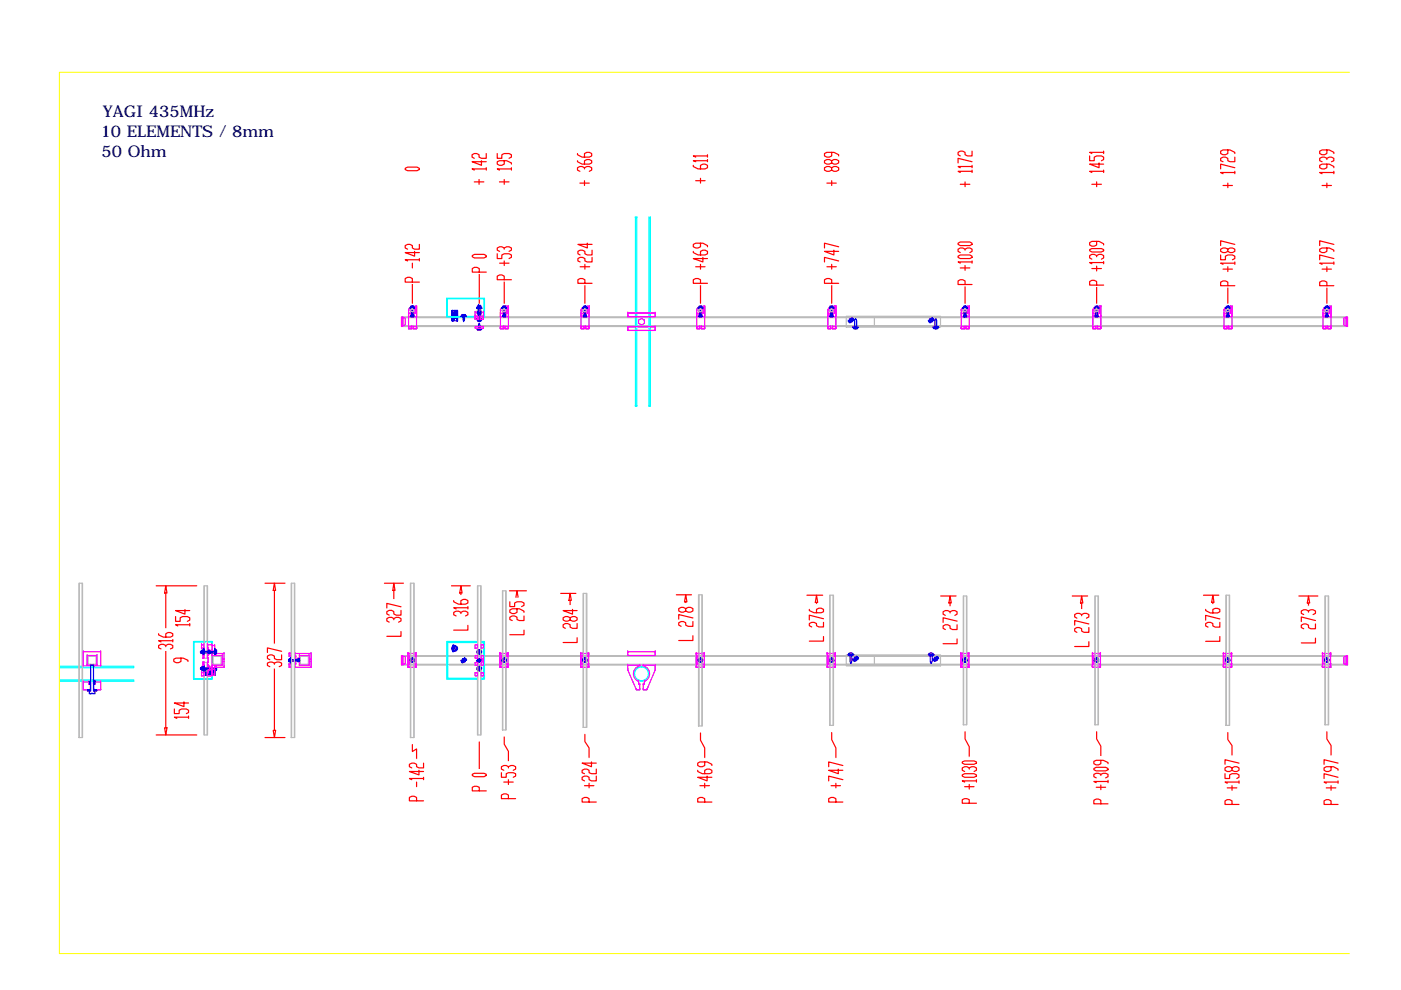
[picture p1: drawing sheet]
<svg xmlns="http://www.w3.org/2000/svg" width="297mm" height="210mm" viewBox="0 0 297 210" stroke-linecap="round" stroke-linejoin="round" font-family="sans-serif">
<defs><g id="words">
<g font-size="3.4">
<text x="21.4" y="29.1">10 ELEMENTS / 8mm</text>
<text x="21.8" y="24.8">YAGI 435MHz</text>
<text x="21.5" y="33.4">50 Ohm</text>
</g>
</g></defs>
<g fill="none" stroke="#bababa" stroke-width=".25">
<path d="M85.4 67.2h200v2h-200zM85.4 67.2h200v.2h-200zM85.4 69h200v.2h-200zM179.4 67.1h20v1.9h-20zM179.4 69.2h20v.1h-20zM185.4 67.2v2M16.7 123.7h.8v32.7h-.8zM16.8 123.7v32.7M17.4 123.7v32.7M18.5 139h2v2h-2zM18.7 139.1h1.7v1.7h-1.7zM43.2 124.2h.8v15.4h-.8z"/>
<path d="M43.3 124.2v15.4M43.9 124.2v15.4M45 139h2v2h-2zM45.2 139.1h1.7v1.7h-1.7zM61.7 123.7h.8v32.7h-.8zM61.8 123.7v32.7M62.4 123.7v32.7M63.5 139h2v2h-2zM63.7 139.1h1.7v1.7h-1.7zM85.4 139h200v.1h-200zM87 123.7h.8v32.7h-.8zM87.1 123.7v32.7"/>
<path d="M87.7 123.7v32.7M101.2 124.2h.8v15.4h-.8zM101.3 124.2v15.4M101.9 124.2v15.4M106.5 125.3h.8v29.5h-.8zM106.6 125.3v29.5M107.2 125.3v29.5M123.6 125.8h.8v28.4h-.8zM123.7 125.8v28.4M124.3 125.8v28.4M148.1 126.1h.8v27.8h-.8zM148.2 126.1v27.8"/>
<path d="M148.8 126.1v27.8M175.9 126.2h.8v27.6h-.8zM176 126.2v27.6M176.6 126.2v27.6M179.4 138.9h20v1.9h-20zM185.4 139v2M204.2 126.4h.8v27.3h-.8zM204.3 126.4v27.3M204.9 126.4v27.3M232.1 126.4h.8v27.3h-.8zM232.2 126.4v27.3M232.8 126.4v27.3"/>
<path d="M259.9 126.2h.8v27.6h-.8zM260 126.2v27.6M260.6 126.2v27.6M280.9 126.4h.8v27.3h-.8zM281 126.4v27.3M281.6 126.4v27.3M43.2 140.5h.8v15.3h-.8zM43.3 140.5v15.3M43.9 140.5v15.3M85.4 140.8h200v.2h-200zM101.2 140.5h.8v15.3h-.8zM101.3 140.5v15.3"/>
<path d="M101.9 140.5v15.3M179.4 141h20v.2h-20z"/>
<circle cx="87.4" cy="65.8" r=".4"/>
<circle cx="87.4" cy="65.8" r=".32"/>
<circle cx="101.6" cy="65.8" r=".32"/>
<circle cx="101.6" cy="65.8" r=".4"/>
<circle cx="106.9" cy="65.8" r=".32"/>
<circle cx="106.9" cy="65.8" r=".4"/>
<circle cx="124" cy="65.8" r=".4"/>
<circle cx="124" cy="65.8" r=".32"/>
<circle cx="148.5" cy="65.8" r=".32"/>
<circle cx="148.5" cy="65.8" r=".4"/>
<circle cx="176.3" cy="65.8" r=".4"/>
<circle cx="176.3" cy="65.8" r=".32"/>
<circle cx="180.4" cy="67.9" r=".23"/>
<circle cx="197.4" cy="67.9" r=".23"/>
<circle cx="204.6" cy="65.8" r=".4"/>
<circle cx="204.6" cy="65.8" r=".32"/>
<circle cx="232.5" cy="65.8" r=".32"/>
<circle cx="232.5" cy="65.8" r=".4"/>
<circle cx="260.3" cy="65.8" r=".32"/>
<circle cx="260.3" cy="65.8" r=".4"/>
<circle cx="281.3" cy="65.8" r=".32"/>
<circle cx="281.3" cy="65.8" r=".4"/>
<circle cx="101.6" cy="140" r=".23"/>
<circle cx="181.4" cy="139.7" r=".23"/>
<circle cx="198.4" cy="139.7" r=".23"/>
</g>
<g fill="none" stroke="#0ff" stroke-width=".25">
<path d="M134.7 46.1h.3v40h-.3zM134.7 46.1h.1M135 46.1h.1M137.6 46.1h.3v40h-.3zM137.6 46.1h.1M137.9 46.1h.1M94.7 63.2h8v1l-.1-.9h-7.8l-.1 .9zM94.8 63.7v3.4h7.8l.1-2.9v3h-8l.1-3M134.7 86.1h.1M135 86.1h.1M137.6 86.1h.1M137.9 86.1h.1"/>
<path d="M41 136h1l-.9 .1v7.8l.9 .1h-1zM94.7 136h6.4v.2h-6.2v7.6h6.2v.2h-6.4zM102.1 136h.6v8h-.6v-.2h.4v-7.6h-.4zM12.6 144.1h15.8v.3h-15.8M12.6 141.3h15.8v.3h-15.8M41.5 143.9h3.4v-7.8l-2.9-.1h3v8l-3-.1"/>
<circle cx="136" cy="142.9" r="1.59"/>
<circle cx="136" cy="142.9" r="1.46"/>
</g>
<g fill="#fff" stroke="#fff" stroke-width=".21">
<path d="M36.5 138.7v2.1h3.6zM36.5 138.7h3.6v2.1z"/>
<path d="M81.7 127.1v8.1h3.6zM81.7 127.1h3.6v8.1z"/>
<path d="M95.9 126.3v7.6h3.6zM95.9 126.3h3.6v7.6z"/>
<path d="M119.1 128.4v8.1h3.6zM119.1 128.4h3.6v8.1z"/>
<path d="M143.6 128v8.1h3.6zM143.6 128h3.6v8.1z"/>
<path d="M227.6 129.2v8.2h3.6zM227.6 129.2h3.6v8.2z"/>
<path d="M275.6 128.5v8.1h3.6zM275.6 128.5h3.6v8.1z"/>
<path d="M33.3 133.3v4.6h3.6zM33.3 133.3h3.6v4.6z"/>
<path d="M56.4 136.6v5h3.6zM56.4 136.6h3.6v5z"/>
<path d="M123.1 160.8v9.5h3.6zM123.1 160.8h3.6v9.5z"/>
<path d="M99.8 163.2v4.8h3.6zM99.8 163.2h3.6v4.8z"/>
<path d="M86.5 161v9.1h3.6zM86.5 161h3.6v9.1z"/>
<path d="M85.6 51v9.1h3.6zM85.6 51h3.6v9.1z"/>
<path d="M122.2 50.8v9.6h3.6zM122.2 50.8h3.6v9.6z"/>
<path d="M146.7 50.8v9.6h3.6zM146.7 50.8h3.6v9.6z"/>
<path d="M230.7 50.4v10.3h3.6zM230.7 50.4h3.6v10.3z"/>
<path d="M279.5 50.2v10.7h3.6zM279.5 50.2h3.6v10.7z"/>
<path d="M99.8 53.1v4.9h3.6zM99.8 53.1h3.6v4.9z"/>
<path d="M36.7 148v4.6h3.6zM36.7 148h3.6v4.6z"/>
<path d="M36.9 128.4v4.6h3.6zM36.9 128.4h3.6v4.6z"/>
<path d="M146.7 32v7.1h3.6zM146.7 32h3.6v7.1z"/>
<path d="M230.7 31.2v8.7h3.6zM230.7 31.2h3.6v8.7z"/>
<path d="M279.5 31v9.1h3.6zM279.5 31h3.6v9.1z"/>
<path d="M107.8 126.8v8.1h3.6zM107.8 126.8h3.6v8.1z"/>
<path d="M106 161.5v8.1h3.6zM106 161.5h3.6v8.1z"/>
<path d="M105.1 51.5v8.1h3.6zM105.1 51.5h3.6v8.1z"/>
<path d="M171.3 128.1v8.1h3.6zM171.3 128.1h3.6v8.1z"/>
<path d="M174.5 50.8v9.6h3.6zM174.5 50.8h3.6v9.6z"/>
<path d="M174.5 31.5v8.1h3.6zM174.5 31.5h3.6v8.1z"/>
<path d="M147.6 160.8v9.5h3.6zM147.6 160.8h3.6v9.5z"/>
<path d="M175.4 160.8v9.5h3.6zM175.4 160.8h3.6v9.5z"/>
<path d="M199.7 128.7v8.1h3.6zM199.7 128.7h3.6v8.1z"/>
<path d="M202.8 50.5v10.1h3.6zM202.8 50.5h3.6v10.1z"/>
<path d="M202.8 31.2v8.7h3.6zM202.8 31.2h3.6v8.7z"/>
<path d="M203.7 160.5v10.1h3.6zM203.7 160.5h3.6v10.1z"/>
<path d="M231.6 160.4v10.3h3.6zM231.6 160.4h3.6v10.3z"/>
<path d="M280.4 160.3v10.6h3.6zM280.4 160.3h3.6v10.6z"/>
<path d="M255.3 128.2v8.1h3.6zM255.3 128.2h3.6v8.1z"/>
<path d="M258.5 31v9.1h3.6zM258.5 31h3.6v9.1z"/>
<path d="M258.5 50.2v10.7h3.6zM258.5 50.2h3.6v10.7z"/>
<path d="M259.4 160.3v10.6h3.6zM259.4 160.3h3.6v10.6z"/>
<path d="M85.6 34.6v1.9h3.6zM85.6 34.6h3.6v1.9z"/>
<path d="M105.1 31.8v7.6h3.6zM105.1 31.8h3.6v7.6z"/>
<path d="M122.1 31.5v8.1h3.6zM122.1 31.5h3.6v8.1z"/>
<path d="M99.8 31.8v7.6h3.6zM99.8 31.8h3.6v7.6z"/>
</g>
<g fill="none" stroke="#f00" stroke-width=".25">
<path d="M85.9 35.7l.5-.3h2l.5 .3v.2l-.5 .3h-2l-.5-.3zM100.6 38.6h2M101.6 38.1v1M102.1 34.1v1l-2-.8h3M103.1 35.8h-3l.5 .3M103.1 32.6v1h-1l-.5-.3v-.5l-.5-.2h-.5l-.5 .2v.5l.5 .3M103.1 35.6v.5M105.4 32.6v1h1v-.8l.5-.2h1l.5 .2v.5l-.5 .3M105.9 38.6h2M106.9 34.1v.7l-.5 .3h-.5l-.5-.3v-.5l.5-.2h1.5l1 .4v.3M106.9 38.1v1M108.4 35.8h-3l.5 .3"/>
<path d="M108.4 35.6v.5M122.4 34.1v.2l1 .5h1.5l.5-.3v-.4l-.5-.3h-.5l-.5 .3v.7M122.4 32.6v.2l1 .5h1.5l.5-.2v-.5l-.5-.3h-.5l-.5 .3v.7M123 38.8h1.9M123.9 35.8v-.2l-.5-.3h-.4l-.6 .3v.5l.6 .2M123.9 35.6l.5-.3h.5l.5 .3v.5l-.5 .2M123.9 38.3v1M147 35.1v.2l1 .5h1.5l.5-.2v-.5l-.5-.3h-.5l-.5 .3v.7M147.5 38.3h2M148.5 37.8v1M150 34.1h-3l.5 .2M150 33.1h-3l.5 .2"/>
<path d="M150 32.8v.5M150 33.8v.5M175.3 38.8h2M176.3 35.6l.5-.3h.5l.5 .3v.5l-.5 .2h-.5l-.5-.2v-.5l-.5-.3h-.5l-.5 .3v.5l.5 .2h.5l.5-.2M176.3 34.1l.5-.3h.5l.5 .3v.4l-.5 .3h-.5l-.5-.3v-.4l-.5-.3h-.5l-.5 .3v.4l.5 .3h.5l.5-.3M176.3 32.3v.8l-.5 .2h-.5l-.5-.2v-.5l.5-.3h1.5l1 .5v.3M176.3 38.3v1M203.6 39.1h2M204.6 38.6v1M206.1 36.3h-3l.5 .3M206.1 35.3h-3l.5 .3M206.1 34.3l-3-.7v.9"/>
<path d="M206.1 32v1.1h-1l-.5-.3v-.5l-.5-.3h-.5l-.5 .3v.5l.5 .3M206.1 35.1v.5M206.1 36.1v.5M231 33.1v1h1v-.8l.5-.2h1l.5 .2v.5l-.5 .3M231.5 39.1h2M232.5 38.6v1M233 34.5v1.1l-2-.8h3M234 36.3h-3l.5 .3M234 32.3h-3l.5 .3M234 32v.6M234 36.1v.5M259.3 39.3h2"/>
<path d="M260.3 31.8v.8l-.5 .2h-.5l-.5-.2v-.6l.5-.2h1.5l1 .5v.3M260.3 38.8v1M261.8 36.6h-3l.5 .2M261.8 35.6l-3-.8v1M261.8 33.3v1h-1l-.5-.2v-.5l-.5-.3h-.5l-.5 .3v.5l.5 .2M261.8 36.3v.5M280.3 39.3h2M281.3 34.8v.8l-.5 .2h-.5l-.5-.2v-.5l.5-.3h1.5l1 .5v.3M281.3 33.8v-.2l-.5-.3h-.5l-.5 .3v.5l.5 .2M281.3 33.6l.5-.3h.5l.5 .3v.5l-.5 .2M281.3 31.8v.8l-.5 .2h-.5l-.5-.2v-.6l.5-.2h1.5l1 .5v.3M281.3 38.8v1"/>
<path d="M282.8 36.6h-3l.5 .2M282.8 36.3v.5M87.4 55.8v1M87.9 53.3v1l-2-.7h3M88.9 59.8h-3v-.7l.5-.3h.5l.5 .3v5.2M88.9 55.1h-3l.5 .2M88.9 51.8v1h-1l-.5-.2v-.5l-.5-.3h-.5l-.5 .3v.5l.5 .2M88.9 54.8v.5M100.1 54.2l.5-.3h2l.5 .3v.2l-.5 .3h-2l-.5-.3zM103.1 57.7h-3v-.8l.5-.2h.5l.5 .2v7.4M105.4 53.8v1h1v-.7l.5-.3h1l.5 .3v.5l-.5 .2M105.9 55.8h2"/>
<path d="M106.9 52.8v-.2l-.5-.3h-.5l-.5 .3v.4l.5 .3M106.9 52.6l.5-.3h.5l.5 .3v.4l-.5 .3M106.9 55.3v1M108.4 59.3h-3v-.8l.5-.2h.5l.5 .2v5.8M123 56.6h2M124 56v1.1M124.5 51.6v1l-2-.8h3M125.5 54.6v.9h-1l-.5-.2v-.5l-.5-.2h-.5l-.5 .2v.5l.5 .2M125.5 53v1.1h-1l-.5-.3v-.5l-.5-.3h-.5l-.5 .3v.5l.5 .3M147 53.3v.3l1 .5h1.5l.5-.3v-.5l-.5-.3h-.5l-.5 .3v.8M147.5 56.6h2M148.5 51.6v.7l-.5 .3h-.5l-.5-.3v-.5l.5-.2h1.5l1 .5v.2"/>
<path d="M148.5 56v1.1M149 54.6v.9l-2-.7h3M175.3 56.6h2M176.3 56v1.1M176.8 53v1.1l-2-.8h3M177.8 55.3l-3-.7v.9M177.8 52.3l-3-.7v1M203.1 54.3l.5-.2h2l.5 .2v.3l-.5 .2h-2l-.5-.2zM203.1 51.6l.5-.3h2l.5 .3v.2l-.5 .3h-2l-.5-.3zM203.6 56.8h2M204.6 53v-.2l-.5-.2h-.5l-.5 .2v.5l.5 .3M204.6 52.8l.5-.2h.5l.5 .2v.5l-.5 .3"/>
<path d="M204.6 56.3v1M206.1 55.5h-3l.5 .3M206.1 55.3v.5M231 52.9l.5-.2h2l.5 .2v.3l-.5 .2h-2l-.5-.2zM231.5 56.9h2M232.5 54.4v-.2l-.5-.3h-.5l-.5 .3v.5l.5 .2M232.5 54.2l.5-.3h.5l.5 .3v.5l-.5 .2M232.5 51.2v.7l-.5 .3h-.5l-.5-.3v-.5l.5-.2h1.5l1 .5v.2M232.5 56.4v1M234 55.7h-3l.5 .2M234 55.5v.4M258.8 54.1v1h1v-.8l.5-.2h1l.5 .2v.5l-.5 .3"/>
<path d="M259.3 57.1h2M260.3 52.8l.5-.2h.5l.5 .2v.5l-.5 .3h-.5l-.5-.3v-.5l-.5-.2h-.5l-.5 .2v.5l.5 .3h.5l.5-.3M260.3 56.6v1M261.8 55.8h-3l.5 .2M261.8 51.8l-3-.7v1M261.8 55.5v.5M280.3 57.1h2M281.3 52.6v.7l-.5 .3h-.5l-.5-.3v-.5l.5-.2h1.5l1 .4v.3M281.3 56.6v1M282.8 55.8h-3l.5 .2M282.8 54.8l-3-.7v1M282.8 51.8l-3-.7v1"/>
<path d="M282.8 55.5v.5M125.5 60.1h-3v-.8l.5-.2h.5l.5 .2v5M150 60.1h-3v-.8l.5-.2h.5l.5 .2v5M177.8 60.1h-3v-.8l.5-.2h.5l.5 .2v5M206.1 60.3h-3v-.7l.5-.3h.5l.5 .3v4.7M234 60.5h-3v-.8l.5-.3h.5l.5 .3v4.6M261.8 60.6h-3v-.8l.5-.2h.5l.5 .2v4.5M282.8 60.6h-3v-.8l.5-.2h.5l.5 .2v4.5M33.1 124.2h8.6M33.6 134.4v.2l1 .5h1.5l.5-.3v-.4l-.5-.3h-.5l-.4 .3v.7M35.2 124.2l.2 1.5h-.5zM35.2 137.1v-.2l-.6-.3h-.5l-.5 .3v.5l.5 .2"/>
<path d="M35.2 136.9l.4-.3h.5l.5 .3v.5l-.5 .2M35.2 125.7v8.4M35.2 137.6v16.7M36.6 135.8h-3l.5 .3M36.6 135.6v.5M37.2 130.7v1h1v-.7l.5-.3h1l.5 .3v.5l-.5 .2M38.4 139.5v.8l-.5 .2h-.5l-.6-.2v-.6l.6-.2h1.4l1 .5v.3M39.2 129.2v1l-2-.7h3M40.2 132.5h-3l.5 .2M40.2 132.2v.5M56.2 123.7h4.2M58.2 123.7l.2 1.5h-.5z"/>
<path d="M58.2 125.2v12.2M59.7 138.9v1h-1l-.5-.3v-.5l-.5-.2h-.5l-.5 .2v.5l.5 .3M59.7 138.1l-3-.7v.9M81.5 123.7h4M83.5 123.7l.2 1.5h-.4zM83.5 131.4v-.3l-.5-.2h-.5l-.5 .2v.6l.5 .2M83.5 131.1l.5-.2h.5l.5 .2v.6l-.5 .2M83.5 125.2v2.7M85 133.9v1h-3M85 129.4v1h-1l-.5-.2v-.5l-.5-.3h-.5l-.5 .3v.5l.5 .2M85 128.7l-3-.8v1M95.7 124.2h4"/>
<path d="M96.2 127.3v.3l1 .5h1.5l.5-.3v-.5l-.5-.2h-.5l-.5 .2v.8M97.7 124.2l.3 1.5h-.5zM97.7 130.1v-.3l-.5-.2h-.5l-.5 .2v.5l.5 .3M97.7 129.8l.5-.2h.5l.5 .2v.5l-.5 .3M97.7 125.7v1.4M99.2 132.6v1h-3M99.2 128.9h-3l.5 .2M99.2 128.6v.5M108 125.3h3.6M108.1 127.6v1h1v-.8l.5-.2h1l.5 .2v.6l-.5 .2M109.6 125.3l.3 1.4h-.5zM109.6 129.1v.7l-.5 .3h-.5l-.5-.3v-.5l.5-.2h1.5l1 .5v.2"/>
<path d="M109.6 126.7v.9M111.1 133.6v1h-3M111.1 130.6v1h-1l-.5-.2v-.5l-.5-.3h-.5l-.5 .3v.5l.5 .2M118.9 125.8h3.2M120.9 125.8l.2 1.5h-.5zM120.9 131l.5-.3h.5l.5 .3v.4l-.5 .3h-.5l-.5-.3v-.4l-.5-.3h-.5l-.5 .3v.4l.5 .3h.5l.5-.3M120.9 127.3v1.9M121.4 129.2v1l-2-.7h3M122.4 135.2v1h-3M122.4 132.2v1h-1l-.5-.2v-.5l-.5-.3h-.5l-.5 .3v.5l.5 .2M143.4 126.1h3.2M145.4 126.1l.2 1.5h-.5z"/>
<path d="M145.4 129l.5-.2h.5l.5 .2v.5l-.5 .3h-.5l-.5-.3v-.5l-.5-.2h-.5l-.5 .2v.5l.5 .3h.5l.5-.3M145.4 127.6v1.2M146.9 134.8v1h-3M146.9 131.8v1h-1l-.5-.3v-.5l-.5-.2h-.5l-.5 .2v.5l.5 .3M146.9 131l-3-.7v1M171.1 126.2h3.3M171.6 129.2v.3l1 .4h1.5l.5-.2v-.5l-.5-.3h-.5l-.5 .3v.7M173.1 126.2l.3 1.5h-.5zM173.1 127.7v1.2M174.6 135v.9h-3M174.6 132v.9h-1l-.5-.2v-.5l-.5-.2h-.5l-.5 .2v.5l.5 .2M174.6 131.2l-3-.8v1"/>
<path d="M199.4 126.4h3.3M201.4 126.4l.3 1.4h-.5zM201.4 130v-.3l-.5-.2h-.5l-.4 .2v.5l.4 .3M201.4 129.7l.5-.2h.6l.4 .2v.5l-.4 .3M201.4 127.8v1.7M202.9 135.5v1h-2.9M202.9 132.5v1h-1l-.5-.3v-.5l-.5-.2h-.5l-.4 .2v.5l.4 .3M202.9 131.7l-2.9-.7v1M227.3 126.4h3.3M229.3 126.4l.3 1.4h-.5zM229.3 130.6v-.3l-.5-.3h-.5l-.4 .3v.5l.4 .3M229.3 130.3l.5-.3h.5l.6 .3v.5l-.6 .3"/>
<path d="M229.3 127.8v2.2M230.9 136.1v1h-3M230.9 133.1v1h-1.1l-.5-.3v-.5l-.5-.2h-.5l-.4 .2v.5l.4 .3M230.9 132.3l-3-.7v.9M255.2 126.2h3.2M255.6 129.2v.3l1 .5h1.5l.5-.3v-.5l-.5-.2-1 .2v.8M257.1 126.2l.3 1.5h-.5zM257.1 127.7v1.3M258.6 135v1h-3M258.6 132v1h-.9l-.6-.3v-.5l-.5-.2h-.5l-.5 .2v.5l.5 .3M258.6 131.2l-3-.7v1M275.4 126.4h4"/>
<path d="M277.4 126.4l.3 1.4h-.5zM277.4 129.8v-.3l-.5-.2h-.5l-.5 .2v.5l.5 .3M277.4 129.5l.5-.2h.5l.5 .2v.5l-.5 .3M277.4 127.8v1.5M278.9 135.3v1h-3M278.9 132.3v1h-1l-.5-.2v-.6l-.5-.2h-.5l-.5 .2v.6l.5 .2M278.9 131.6l-3-.8v1M33.1 155.8h8.6M34.9 154.3h.5l-.2 1.5zM37 150.3v1h1v-.7l.5-.3h1l.5 .3v.5l-.5 .2M39 148.8v1l-2-.7h3M40 152.1h-3l.5 .2"/>
<path d="M40 151.8v.5M56.2 156.4h4.2M57.9 154.9h.5l-.2 1.5zM58.2 140.8v-.2l-.5-.2-1 .2v.5l.5 .3M58.2 140.6l.5-.2 1 .2v.5l-.5 .3M58.2 141.4v13.5M87.4 157.9v1.4l.9-.5v3M101.6 157.3v6.7M106.9 156.3v1.5l.9 1.5v3M124 155.7v1.5l.9 1.4v2.9M148.5 155.4v1.5l.9 1.7v3.7l-.5 .3h-.5l-.5-.3v-.5l.5-.3h1.5l1 .6v.2M176.3 155.3v1.5l.9 1.8v2.9"/>
<path d="M204.6 155.2v1.5l.9 1.6v3M232.5 155.2v1.5l.9 1.5v3.7l-.5 .3h-.5l-.5-.3v-.5l.5-.2h1.5l1 .5v.2M260.3 155.3v1.5l.9 1.3v3M281.3 155.2v1.5l.9 1.4v3M88.3 169.8v-.7l-.5-.3h-.5l-.5 .3v.7h3M88.3 165.8v1M88.8 163.3v1l-2-.7h3M89.8 165.1h-3l.5 .2M89.8 161.8v1h-1l-.5-.2v-.5l-.5-.3h-.5l-.5 .3v.5l.5 .2M89.8 164.8v.5M100.1 164.2l.5-.2h2l.5 .2v.2l-.5 .3h-2l-.5-.3zM101.6 167.7v-.8l-.5-.2h-.5l-.5 .2v.8h3"/>
<path d="M106.3 163.8v1h1v-.8l.5-.2h1l.5 .2v.5l-.5 .3M106.8 165.8h2M107.8 169.3v-.7l-.5-.3h-.5l-.5 .3v.7h3M107.8 162.8v-.2l-.5-.3h-.5l-.5 .3v.5l.5 .2M107.8 162.6l.5-.3h.5l.5 .3v.5l-.5 .2M107.8 165.3v1M123.9 166.6h2M124.9 170.1v-.8l-.5-.2h-.5l-.5 .2v.8h3M124.9 166.1v.9M125.4 161.5v1.1l-2-.8h3M126.4 164.5v1.1h-1l-.5-.3v-.5l-.5-.3h-.5l-.5 .3v.5l.5 .3M126.4 163.1v.9h-1l-.5-.2v-.5l-.5-.2h-.5l-.5 .2v.5l.5 .2"/>
<path d="M147.9 163.3v.3l1 .4h1.5l.5-.2v-.5l-.5-.2h-.5l-.5 .2v.7M148.4 166.6h2M149.4 170.1v-.8l-.5-.2h-.5l-.5 .2v.8h3M149.4 166.1v.9M149.9 164.5v1.1l-2-.8h3M176.2 166.6h2M177.2 170.1v-.8l-.5-.2h-.5l-.5 .2v.8h3M177.2 166.1v.9M177.7 163.1v.9l-2-.7h3M178.7 165.3l-3-.8v1.1M178.7 162.3l-3-.8v1.1M204 164.3l.5-.3h2l.5 .3v.2l-.5 .3h-2l-.5-.3z"/>
<path d="M204 161.5l.5-.2h2l.5 .2v.3l-.5 .3h-2l-.5-.3zM204.5 166.8h2M205.5 170.3v-.8l-.5-.2-1 .2v.8h3M205.5 163.1v-.3l-.5-.2h-.5l-.5 .2v.5l.5 .3M205.5 162.8l.5-.2h.5l.5 .2v.5l-.5 .3M205.5 166.3v1M207 165.6h-3l.5 .2M207 165.3v.5M231.9 162.9l.5-.2h2l.5 .2v.3l-.5 .2h-2l-.5-.2zM232.4 166.9h2M233.4 170.4v-.7l-.5-.3h-.5l-.5 .3v.7h3M233.4 164.4v-.2l-.5-.2-1 .2v.5l.5 .2"/>
<path d="M233.4 164.2l.5-.2 1 .2v.5l-.5 .2M233.4 166.5v.9M234.9 165.7h-3l.5 .2M234.9 165.4v.5M259.7 164v1.1h1v-.8l.5-.3h1l.5 .3v.5l-.5 .3M260.2 167h2M261.2 170.6v-.8l-.5-.3h-.5l-.5 .3v.8h3M261.2 162.8l.5-.2h.5l.5 .2v.5l-.5 .3h-.5l-.5-.3v-.5l-.5-.2h-.5l-.5 .2v.5l.5 .3h.5l.5-.3M261.2 166.6v1M262.7 165.8h-3l.5 .3M262.7 161.8l-3-.7v1M262.7 165.6v.5"/>
<path d="M281.2 167h2M282.2 170.6v-.8l-.5-.3h-.5l-.5 .3v.8h3M282.2 162.6v.7l-.5 .3h-.5l-.5-.3v-.5l.5-.2h1.5l1 .5v.2M282.2 166.6v1M283.7 165.8h-3l.5 .3M283.7 164.8l-3-.8v1.1M283.7 161.8l-3-.7v1M283.7 165.6v.5"/>
</g>
<g fill="none" stroke="#f0f" stroke-width=".25">
<path d="M85.1 67.2h.3v2h-.3zM85.4 67.4h.5v1.6h-.5zM86.6 69.7h.1M86.6 65.8h.1M86.6 69.3h.6v.4h-.6zM86.6 66.4h.6l-.1 .7h-.5zM86.6 69.3h.1M86.6 66.4h.1M86.6 67.1h.1M87.1 67.1h.1M87.1 66.8h.1M87.2 69.7h.1"/>
<path d="M87.2 69.3h.1M87.2 66.8h.1M87.2 66.4h.1M87.4 65a.78 .78 0 0 0-.8 .8M87.4 65h.9v4.7h-1.7v-3.9M87.4 65h.1M87.6 69.3h.7v.4h-.7zM87.6 66.4h.1M87.6 66.8h.1M87.6 69.3h.1M87.6 69.7h.1M87.8 67.1h.1"/>
<path d="M87.8 66.8h.1M87.8 65.8h.1M88 65h.3v2.1h-.5v-.3h-.2v-.4h.4zM88 65h.1M88 66.4h.1M88.3 65h.1M88.3 69.7h.1M88.3 67.1h.1M88.3 69.3h.1M100.7 66.2h.5v.3h.2v.5h-.7zM100.7 66.2h.1M100.7 67h.1"/>
<path d="M100.7 67.2h.7v.5h-.7zM100.7 67.2h.1M100.7 67.7h.1M100.7 69.2h1.8v.4h-1.8zM101.2 66.5h.1M101.2 66.2h.1M101.4 67h.1M101.4 66.5h.1M101.4 67.7h.1M101.4 67.2h.1M101.8 66.5h.1M101.8 67h.1"/>
<path d="M101.8 67.2h.7v.5h-.7zM101.8 67.2h.1M101.8 67.7h.1M102 66.2h.5v.8h-.7v-.5h.2zM102 66.2h.1M102 66.5h.1M102.5 67h.1M102.5 66.2h.1M102.5 67.7h.1M102.5 67.2h.1M106.1 69.7h.1M106.1 65.8h.1"/>
<path d="M106.1 69.3h.6v.4h-.6zM106.1 66.4h.6l-.1 .7h-.5zM106.1 69.3h.1M106.1 66.4h.1M106.1 67.1h.1M106.6 67.1h.1M106.6 66.8h.1M106.7 69.7h.1M106.7 69.3h.1M106.7 66.8h.1M106.7 66.4h.1M106.9 65a.78 .78 0 0 0-.8 .8"/>
<path d="M106.9 65h.9v4.7h-1.7v-3.9M106.9 65h.1M107.1 69.3h.7v.4h-.7zM107.1 66.4h.1M107.1 66.8h.1M107.1 69.3h.1M107.1 69.7h.1M107.2 67.1h.1M107.2 66.8h.1M107.3 65.8h.1M107.5 65h.3v2.1h-.6v-.3h-.1v-.4h.4zM107.5 65h.1"/>
<path d="M107.5 66.4h.1M107.8 65h.1M107.8 69.7h.1M107.8 67.1h.1M107.8 69.3h.1M123.2 69.7h.1M123.2 65.8h.1M123.2 69.3h.6v.4h-.6zM123.2 66.4h.6l-.1 .7h-.5zM123.2 69.3h.1M123.2 66.4h.1M123.2 67.1h.1"/>
<path d="M123.7 67.1h.1M123.7 66.8h.1M123.8 69.7h.1M123.8 69.3h.1M123.8 66.8h.1M123.8 66.4h.1M124 65a.78 .78 0 0 0-.8 .8M124 65h.9v4.7h-1.7v-3.9M124 65h.1M124.2 69.3h.7v.4h-.7zM124.2 66.4h.1M124.2 66.8h.1"/>
<path d="M124.2 69.3h.1M124.2 69.7h.1M124.3 67.1h.1M124.3 66.8h.1M124.4 65.8h.1M124.6 65h.3v2.1h-.6v-.3h-.1v-.4h.4zM124.6 65h.1M124.6 66.4h.1M124.9 65h.1M124.9 69.7h.1M124.9 67.1h.1M124.9 69.3h.1"/>
<path d="M133.1 66.4h5.8v.7h-5.8zM133.1 67.1h.1M133.1 66.4h.1M133.1 69.3h5.8v.8h-5.8zM133.1 70.1h.1M135.4 67.9l.6-.4 .6 .4v.6l-.6 .4-.6-.4zM138.9 66.4h.1M138.9 69.3h.1M138.9 70.1h.1M147.7 69.7h.1M147.7 65.8h.1M147.7 69.3h.7v.4h-.7z"/>
<path d="M147.7 66.4h.7l-.2 .7h-.5zM147.7 69.3h.1M147.7 66.4h.1M147.7 67.1h.1M148.2 67.1h.1M148.2 66.8h.1M148.4 69.7h.1M148.4 69.3h.1M148.4 66.8h.1M148.4 66.4h.1M148.5 65a.78 .78 0 0 0-.8 .8M148.5 65h.9v4.7h-1.7v-3.9"/>
<path d="M148.5 65h.1M148.7 69.3h.7v.4h-.7zM148.7 66.4h.1M148.7 66.8h.1M148.7 69.3h.1M148.7 69.7h.1M148.9 67.1h.1M148.9 66.8h.1M148.9 65.8h.1M149.1 65h.3v2.1h-.5v-.3h-.2v-.4h.4zM149.1 65h.1M149.1 66.4h.1"/>
<path d="M149.4 65h.1M149.4 69.7h.1M149.4 67.1h.1M149.4 69.3h.1M175.5 69.7h.1M175.5 65.8h.1M175.5 69.3h.6v.4h-.6zM175.5 66.4h.6l-.1 .7h-.5zM175.5 69.3h.1M175.5 66.4h.1M175.5 67.1h.1M176 67.1h.1"/>
<path d="M176 66.8h.1M176.1 69.7h.1M176.1 69.3h.1M176.1 66.8h.1M176.1 66.4h.1M176.3 65a.78 .78 0 0 0-.8 .8M176.3 65h.9v4.7h-1.7v-3.9M176.3 65h.1M176.5 69.3h.7v.4h-.7zM176.5 66.4h.1M176.5 66.8h.1M176.5 69.3h.1"/>
<path d="M176.5 69.7h.1M176.7 67.1h.1M176.7 66.8h.1M176.7 65.8h.1M176.9 65h.3v2.1h-.5v-.3h-.2v-.4h.4zM176.9 65h.1M176.9 66.4h.1M177.2 65h.1M177.2 69.7h.1M177.2 67.1h.1M177.2 69.3h.1M203.8 69.7h.1"/>
<path d="M203.8 65.8h.1M203.8 69.3h.6v.4h-.6zM203.8 66.4h.6l-.1 .7h-.5zM203.8 69.3h.1M203.8 66.4h.1M203.8 67.1h.1M204.3 67.1h.1M204.3 66.8h.1M204.4 69.7h.1M204.4 69.3h.1M204.4 66.8h.1M204.4 66.4h.1"/>
<path d="M204.6 65a.78 .78 0 0 0-.8 .8M204.6 65h.9v4.7h-1.7v-3.9M204.6 65h.1M204.8 69.3h.7v.4h-.7zM204.8 66.4h.1M204.8 66.8h.1M204.8 69.3h.1M204.8 69.7h.1M204.9 67.1h.1M204.9 66.8h.1M205 65.8h.1M205.2 65h.3v2.1h-.6v-.3h-.1v-.4h.4z"/>
<path d="M205.2 65h.1M205.2 66.4h.1M205.5 65h.1M205.5 69.7h.1M205.5 67.1h.1M205.5 69.3h.1M231.7 69.7h.1M231.7 65.8h.1M231.7 69.3h.6v.4h-.6zM231.7 66.4h.6l-.1 .7h-.5zM231.7 69.3h.1M231.7 66.4h.1"/>
<path d="M231.7 67.1h.1M232.2 67.1h.1M232.2 66.8h.1M232.3 69.7h.1M232.3 69.3h.1M232.3 66.8h.1M232.3 66.4h.1M232.5 65a.78 .78 0 0 0-.8 .8M232.5 65h.9v4.7h-1.7v-3.9M232.5 65h.1M232.7 69.3h.7v.4h-.7zM232.7 66.4h.1"/>
<path d="M232.7 66.8h.1M232.7 69.3h.1M232.7 69.7h.1M232.8 67.1h.1M232.8 66.8h.1M232.9 65.8h.1M233.1 65h.3v2.1h-.6v-.3h-.1v-.4h.4zM233.1 65h.1M233.1 66.4h.1M233.4 65h.1M233.4 69.7h.1M233.4 67.1h.1"/>
<path d="M233.4 69.3h.1M259.5 69.7h.1M259.5 65.8h.1M259.5 69.3h.7v.4h-.7zM259.5 66.4h.7l-.2 .7h-.5zM259.5 69.3h.1M259.5 66.4h.1M259.5 67.1h.1M260 67.1h.1M260 66.8h.1M260.2 69.7h.1M260.2 69.3h.1"/>
<path d="M260.2 66.8h.1M260.2 66.4h.1M260.3 65a.78 .78 0 0 0-.8 .8M260.3 65h.9v4.7h-1.7v-3.9M260.3 65h.1M260.5 69.3h.7v.4h-.7zM260.5 66.4h.1M260.5 66.8h.1M260.5 69.3h.1M260.5 69.7h.1M260.7 67.1h.1M260.7 66.8h.1"/>
<path d="M260.7 65.8h.1M260.9 65h.3v2.1h-.5v-.3h-.2v-.4h.4zM260.9 65h.1M260.9 66.4h.1M261.2 65h.1M261.2 69.7h.1M261.2 67.1h.1M261.2 69.3h.1M280.5 69.7h.1M280.5 65.8h.1M280.5 69.3h.6v.4h-.6zM280.5 66.4h.6l-.1 .7h-.5z"/>
<path d="M280.5 69.3h.1M280.5 66.4h.1M280.5 67.1h.1M281 67.1h.1M281 66.8h.1M281.1 69.7h.1M281.1 69.3h.1M281.1 66.8h.1M281.1 66.4h.1M281.3 65a.78 .78 0 0 0-.8 .8M281.3 65h.9v4.7h-1.7v-3.9M281.3 65h.1"/>
<path d="M281.5 69.3h.7v.4h-.7zM281.5 66.4h.1M281.5 66.8h.1M281.5 69.3h.1M281.5 69.7h.1M281.7 67.1h.1M281.7 66.8h.1M281.7 65.8h.1M281.9 65h.3v2.1h-.5v-.3h-.2v-.4h.4zM281.9 65h.1M281.9 66.4h.1M282.2 65h.1"/>
<path d="M282.2 69.7h.1M282.2 67.1h.1M282.2 69.3h.1M284.9 67.4h.5v1.6h-.5zM285.4 67.2h.3v2h-.3zM17.7 138.2h3.7v3h-1.5v-.1h.6v-2.1h-2v2.1h.6v.1h-1.4zM17.7 138.2h.1M18.5 139h.1M20.5 139h.1M21.4 138.2h.1M42.7 136.7h.5v.7h-.5zM42.7 137.4h.1"/>
<path d="M42.7 136.7h.1M43 139h.2v.6h-.2zM43 139.6h.1M43 139h.1M43.2 139.6h.1M43.2 139h.1M43.2 137.4h.1M43.2 136.7h.1M44 136.7h.9v1.3l-.8-.1zM44 139h.1M44 139.6h.1M44 137.4h.1"/>
<path d="M44 136.7h.1M44.1 138.6l.8-.1v3.1l-.8-.2v-.3h-.1v-.6h.1l-.1-1.5h.1zM44.1 138.6h.1M44.1 139h.1M44.1 139.6h.1M44.1 137.4h.1M44.1 137.9h.1M44.5 138.5h.1M44.5 138.6h.1M44.5 137.9h.1M44.5 138h.1M44.9 138.5h.1"/>
<path d="M44.9 138h.1M44.9 136.7h.1M45 138.5h.5v.3h.3v-.2h1.7v1.2h-.4v-.8h-2.1zM45 136.9h.5v1.1h-.5zM45 138.5h.1M45 139h.1M45 138h.1M45 136.9h.1M45.5 138.8h.1M45.5 138.5h.1M45.5 138h.1M45.5 136.9h.1"/>
<path d="M45.8 138.6h.1M45.8 138.8h.1M47.1 139.8h.1M47.1 139h.1M47.5 139.8h.1M47.5 138.6h.1M61.3 138.6h.4v.5h-.4zM61.3 138.6h.1M61.3 139.1h.1M61.7 139.1h.1M61.7 138.6h.1M62.5 138.6h3.5v1.2h-.5v-.8h-2v.7l-.8 .1v-.7h-.2z"/>
<path d="M62.5 138.6h.1M62.5 139.1h.1M62.7 139.1h.1M62.7 139.8h.1M63.2 139.8h.1M63.2 139.7h.1M63.5 139.7h.1M63.5 139h.1M65.5 139h.1M65.5 139.8h.1M66 139.8h.1M66 138.6h.1"/>
<path d="M85.1 139h.3v2h-.3zM85.4 139.1l.5 .1v1.6h-.5zM86.5 138.6h.5v.5h-.2v1.7h.2v.7h-.5zM86.5 138.6h.1M86.5 138.6h1.7v2.9h-1.7zM86.8 139.1h.1M87 139.1h.1M87 138.6h.1M87.2 140h.1M87.8 138.6h.4v.5h-.4zM87.8 138.6h.1M87.8 139.1h.1"/>
<path d="M88.2 139.1h.1M88.2 138.6h.1M100.7 136.7h.5v.7h-.5zM100.7 139h.5v.6h-.5zM101.4 138.3h.1M102 136.7h.5v.7h-.5zM102 139h.5v2.1h-.5v-.6h.2v-.9h-.2zM106 138.6h.5v.5h-.2v1.7h.2v.7h-.5zM106 138.6h.1M106 138.6h1.7v2.9h-1.7zM106.3 139.1h.1M106.5 139.1h.1"/>
<path d="M106.5 138.6h.1M106.7 140h.1M107.3 138.6h.4v.5h-.4zM107.3 138.6h.1M107.3 139.1h.1M107.7 139.1h.1M107.7 138.6h.1M123.1 138.6h.5v.5h-.2v1.7h.2v.7h-.5zM123.1 138.6h.1M123.1 138.6h1.7v2.9h-1.7zM123.4 139.1h.1M123.6 139.1h.1"/>
<path d="M123.6 138.6h.1M123.8 140h.1M124.4 138.6h.4v.5h-.4zM124.4 138.6h.1M124.4 139.1h.1M124.8 139.1h.1M124.8 138.6h.1M133.1 138.2h5.8v.8h-5.8zM133.1 138.2h.1M133.1 139h.1M138.9 138.2h.1M138.9 139h.1"/>
<path d="M147.6 138.6h.5v.5h-.2v1.7h.2v.7h-.5zM147.6 138.6h.1M147.6 138.6h1.7v2.9h-1.7zM147.9 139.1h.1M148.1 139.1h.1M148.1 138.6h.1M148.3 140h.1M148.9 138.6h.4v.5h-.4zM148.9 138.6h.1M148.9 139.1h.1M149.3 139.1h.1M149.3 138.6h.1"/>
<path d="M175.4 138.6h.5v.5h-.2v1.7h.2v.7h-.5zM175.4 138.6h.1M175.4 138.6h1.7v2.9h-1.7zM175.7 139.1h.1M175.9 139.1h.1M175.9 138.6h.1M176.1 140h.1M176.7 138.6h.4v.5h-.4zM176.7 138.6h.1M176.7 139.1h.1M177.1 139.1h.1M177.1 138.6h.1"/>
<path d="M203.7 138.6h.5v.5h-.2v1.7h.2v.7h-.5zM203.7 138.6h.1M203.7 138.6h1.7v2.9h-1.7zM204 139.1h.1M204.2 139.1h.1M204.2 138.6h.1M204.4 140h.1M205 138.6h.4v.5h-.4zM205 138.6h.1M205 139.1h.1M205.4 139.1h.1M205.4 138.6h.1"/>
<path d="M231.6 138.6h.5v.5h-.2v1.7h.2v.7h-.5zM231.6 138.6h.1M231.6 138.6h1.7v2.9h-1.7zM231.9 139.1h.1M232.1 139.1h.1M232.1 138.6h.1M232.3 140h.1M232.9 138.6h.4v.5h-.4zM232.9 138.6h.1M232.9 139.1h.1M233.3 139.1h.1M233.3 138.6h.1"/>
<path d="M259.4 138.6h.5v.5h-.2v1.7h.2v.7h-.5zM259.4 138.6h.1M259.4 138.6h1.7v2.9h-1.7zM259.7 139.1h.1M259.9 139.1h.1M259.9 138.6h.1M260.1 140h.1M260.7 138.6h.4v.5h-.4zM260.7 138.6h.1M260.7 139.1h.1M261.1 139.1h.1M261.1 138.6h.1"/>
<path d="M280.4 138.6h.5v.5h-.2v1.7h.2v.7h-.5zM280.4 138.6h.1M280.4 138.6h1.7v2.9h-1.7zM280.7 139.1h.1M280.9 139.1h.1M280.9 138.6h.1M281.1 140h.1M281.7 138.6h.4v.5h-.4zM281.7 138.6h.1M281.7 139.1h.1M282.1 139.1h.1M282.1 138.6h.1"/>
<path d="M284.9 139.2l.5-.1v1.7h-.5zM285.4 139h.3v2h-.3zM17.7 144.6h1.1v.5h.3v1.2h-1.4zM17.7 141.2h.1M17.7 144.6h.1M17.7 146.3h.1M18.5 141.1h.1M18.8 144.6h.1M18.8 145.1h.1M19.1 141.1h.1M19.1 141.2h.1M19.1 145.1h.1"/>
<path d="M19.1 146.3h.1M19.9 141.2h.1M19.9 141.1h.1M19.9 146.3h.1M19.9 145.1h.1M20.2 144.6h1.2v1.7h-1.5v-1.2h.3zM20.2 144.6h.1M20.2 145.1h.1M20.5 141.1h.1M21.4 141.2h.1M21.4 144.6h.1M21.4 146.3h.1"/>
<path d="M42.7 142.6h.5v.7h-.5zM42.7 142.6h.1M42.7 143.3h.1M43 140.5h.2v.6h-.2zM43 140.5h.1M43 141.1h.1M43.2 141.1h.1M43.2 140.5h.1M43.2 142.6h.1M43.2 143.3h.1M44 140.5h.1M44 141.1h.1"/>
<path d="M44 142.6h.1M44 143.3h.1M44.1 142.1l.8-.2v1.4h-.9zM44.1 140.5h.1M44.1 141.1h.1M44.1 141.4h.1M44.1 142.6h.1M44.1 142.1h.1M44.5 141.4h.1M44.5 141.6h.1M44.5 141.9h.1M44.5 142.1h.1"/>
<path d="M44.9 141.6h.1M44.9 143.3h.1M44.9 141.9h.1M45 141.1h2.1v-.9h.4v1.3h-1.7v-.2h-.3v.3h-.5zM45 141.9h.5v1.3h-.5zM45 141.6h.1M45 141.1h.1M45 141.9h.1M45 143.2h.1M45.5 141.6h.1M45.5 141.3h.1M45.5 141.9h.1"/>
<path d="M45.5 143.2h.1M45.8 141.3h.1M45.8 141.5h.1M47.1 140.2h.1M47.1 141.1h.1M47.5 141.5h.1M47.5 140.2h.1M61.3 140.8h.4v.7h-.4zM61.3 140.8h.1M61.3 141.5h.1M61.7 141.5h.1M61.7 140.8h.1"/>
<path d="M62.5 140.8h.1M62.5 141.5h.1M62.7 140.2l.8 .1v.8h2v-.9h.5v1.3h-3.5zM62.7 140.2h.1M62.7 140.8h.1M63.2 140.3h.1M63.2 140.2h.1M63.5 141.1h.1M63.5 140.3h.1M65.5 140.2h.1M65.5 141.1h.1M66 141.5h.1"/>
<path d="M66 140.2h.1M86.5 141.5h.1M86.8 140.8h.1M87 141.5h.1M87 140.8h.1M87.8 140.8h.4v.7h-.4zM87.8 140.8h.1M87.8 141.5h.1M88.2 141.5h.1M88.2 140.8h.1M100.7 142.6h.5v.7h-.5zM100.7 140.5h.5v.6h-.5z"/>
<path d="M101.4 141.8h.1M102 142.6h.5v.7h-.5zM106 141.5h.1M106.3 140.8h.1M106.5 141.5h.1M106.5 140.8h.1M107.3 140.8h.4v.7h-.4zM107.3 140.8h.1M107.3 141.5h.1M107.7 141.5h.1M107.7 140.8h.1M123.1 141.5h.1"/>
<path d="M123.4 140.8h.1M123.6 141.5h.1M123.6 140.8h.1M124.4 140.8h.4v.7h-.4zM124.4 140.8h.1M124.4 141.5h.1M124.8 141.5h.1M124.8 140.8h.1M133.1 141.1h.1M133.1 142.1h.1M134.9 146.3h.1M135.4 145.1h.1"/>
<path d="M135.4 144.4h.1M135.7 141.2v-.1h-2.6v1l1.8 4.2h.8v-1.2h-.3v-.7M135.7 141.2h.1M135.7 141.1h.1M135.7 146.3h.1M135.7 145.1h.1M135.7 141.2a1.71 1.71 0 0 0-1.4 1.5 1.71 1.71 0 0 0 1.1 1.8M136.4 141.2a1.71 1.71 0 0 1 1.3 1.5 1.71 1.71 0 0 1-1.1 1.8M136.4 141.1h2.5v1l-1.8 4.2h-.7v-1.2h.2v-.7M136.4 141.1h.1M136.4 141.2h.1M136.4 145.1h.1"/>
<path d="M136.4 146.3h.1M136.4 141.1v.1M136.6 144.4h.1M136.6 145.1h.1M137.1 146.3h.1M138.9 142.1h.1M138.9 141.1h.1M147.6 141.5h.1M147.9 140.8h.1M148.1 141.5h.1M148.1 140.8h.1M148.9 140.8h.4v.7h-.4z"/>
<path d="M148.9 140.8h.1M148.9 141.5h.1M149.3 141.5h.1M149.3 140.8h.1M175.4 141.5h.1M175.7 140.8h.1M175.9 141.5h.1M175.9 140.8h.1M176.7 140.8h.4v.7h-.4zM176.7 140.8h.1M176.7 141.5h.1M177.1 141.5h.1"/>
<path d="M177.1 140.8h.1M203.7 141.5h.1M204 140.8h.1M204.2 141.5h.1M204.2 140.8h.1M205 140.8h.4v.7h-.4zM205 140.8h.1M205 141.5h.1M205.4 141.5h.1M205.4 140.8h.1M231.6 141.5h.1M231.9 140.8h.1"/>
<path d="M232.1 141.5h.1M232.1 140.8h.1M232.9 140.8h.4v.7h-.4zM232.9 140.8h.1M232.9 141.5h.1M233.3 141.5h.1M233.3 140.8h.1M259.4 141.5h.1M259.7 140.8h.1M259.9 141.5h.1M259.9 140.8h.1M260.7 140.8h.4v.7h-.4z"/>
<path d="M260.7 140.8h.1M260.7 141.5h.1M261.1 141.5h.1M261.1 140.8h.1M280.4 141.5h.1M280.7 140.8h.1M280.9 141.5h.1M280.9 140.8h.1M281.7 140.8h.4v.7h-.4zM281.7 140.8h.1M281.7 141.5h.1M282.1 141.5h.1"/>
<path d="M282.1 140.8h.1"/>
<circle cx="87.4" cy="65.8" r=".4"/>
<circle cx="106.9" cy="65.8" r=".4"/>
<circle cx="124" cy="65.8" r=".4"/>
<circle cx="148.5" cy="65.8" r=".4"/>
<circle cx="176.3" cy="65.8" r=".4"/>
<circle cx="204.6" cy="65.8" r=".4"/>
<circle cx="232.5" cy="65.8" r=".4"/>
<circle cx="260.3" cy="65.8" r=".4"/>
<circle cx="281.3" cy="65.8" r=".4"/>
<circle cx="87.4" cy="140" r=".19"/>
<circle cx="101.6" cy="138.2" r=".15"/>
<circle cx="106.9" cy="140" r=".19"/>
<circle cx="124" cy="140" r=".19"/>
<circle cx="148.5" cy="140" r=".19"/>
<circle cx="176.3" cy="140" r=".19"/>
<circle cx="204.6" cy="140" r=".19"/>
<circle cx="232.5" cy="140" r=".19"/>
<circle cx="260.3" cy="140" r=".19"/>
<circle cx="281.3" cy="140" r=".19"/>
<circle cx="101.6" cy="141.8" r=".15"/>
</g>
<g fill="none" stroke="#00f" stroke-width=".25">
<path d="M86.9 65.3l.3 .1zM87.1 64.9h.6v.3h-.1v2h-.3v-2h-.2zM87.1 66.8h.2v.3h-.2zM87.6 66.8h.1v.3h-.1zM87.6 65.3l.3 .1zM95.8 65.8h.2v2.2h-.2zM95.8 65.8h1.2v2.2h-1.2zM96 67.1l.3 .2M96 67.4l.3 .1-.1 .1-.1-.2M96.1 66.4h.3l-.3 .1h.3M96.1 67h.3M96.2 67.6l.1 .2-.1-.2-.1 .2"/>
<path d="M96.3 67.1l-.2 .1M96.3 65.8h.2v1.7h-.2zM96.4 66.9v.2M96.8 65.8h.2v2.2h-.2zM97.7 67l1.2 .1zM97.9 66.8l.5-.1 .3 .1v.2h-.8v-.2M98.2 67.1h.3v.7l-.2 .4zM101 69.6h1.2v.1h-1.2zM101.1 67.7h.3v.1h-.3zM101.1 67.7h.1M101.1 67.8h.1M101.1 65.3l.3 .1z"/>
<path d="M101.1 65.3h.1M101.1 65.4h.1M101.2 69.9v-.2h.8a.5 .5 0 0 1-.8 .2M101.3 66.3h.7v.2h-.7zM101.3 66.3h.1M101.3 66.5h.1M101.3 65h.7v.3h-.7zM101.3 65h.1M101.3 65.3h.1M101.3 67.8h.1M101.3 68.1h.1M101.4 67.8h.1"/>
<path d="M101.4 67.7h.1M101.4 65.4h.1M101.4 65.3h.1M101.4 64.7h.4v3.1h.1v.3h-.6v-.3h.1zM101.4 64.7h.1M101.5 68.1h.1M101.5 68h.1M101.6 68.5l.2 1.1h-.4zM101.7 68h.1M101.7 68.1h.1M101.8 67.8h.1M101.8 67.7h.3v.1h-.3z"/>
<path d="M101.8 67.7h.1M101.8 65.3l.3 .1zM101.8 65.3h.1M101.8 65.4h.1M101.9 68.1h.1M101.9 67.8h.1M102 66.3h.1M102 65h.1M102.1 67.8h.1M102.1 67.7h.1M102.1 65.4h.1M102.1 65.3h.1"/>
<path d="M106.4 65.3l.3 .1zM106.6 64.9h.6v.3h-.1v2h-.3v-2h-.2zM106.6 66.8h.1v.3h-.1zM107.1 66.8h.1v.3h-.1zM107.1 65.3l.3 .1zM123.5 65.3l.3 .1zM123.7 64.9h.6v.3h-.1v2h-.3v-2h-.2zM123.7 66.8h.1v.3h-.1zM124.2 66.8h.1v.3h-.1zM124.2 65.3l.3 .1zM148 65.3l.3 .1zM148.2 64.9h.6v.3h-.2v2h-.2v-2h-.2z"/>
<path d="M148.2 66.8h.2v.3h-.2zM148.7 66.8h.1v.3h-.1zM148.7 65.3l.3 .1zM175.8 65.3l.3 .1zM176 64.9h.6v.3h-.1v2h-.3v-2h-.2zM176 66.8h.2v.3h-.2zM176.5 66.8h.1v.3h-.1zM176.5 65.3l.3 .1zM179.8 67.9l.1 .3 .3 .3M180.6 67.4l.3 .2 .1 .3M180.8 69.3h1.2v.2h-1.2zM181 69.7h.8"/>
<path d="M181 69.7v-.2h.8v.2M181 67.9h.1M181.4 67.6l.2 .3v1.4h-.4v-1.4zM196.8 67.9l.1 .3 .3 .3M197.6 67.4l.3 .2 .1 .3M197.8 69.3h1.2v.2h-1.2zM198 69.7h.8M198 69.7v-.2h.8v.2M198 67.9h.1M198.4 67.6l.2 .3v1.4h-.4v-1.4zM204.1 65.3l.3 .1zM204.3 64.9h.6v.3h-.1v2h-.4v-2h-.1z"/>
<path d="M204.3 66.8h.1v.3h-.1zM204.8 66.8h.1v.3h-.1zM204.8 65.3l.3 .1zM232 65.3l.3 .1zM232.2 64.9h.6v.3h-.1v2h-.4v-2h-.1zM232.2 66.8h.1v.3h-.1zM232.7 66.8h.1v.3h-.1zM232.7 65.3l.3 .1zM259.8 65.3l.3 .1zM260 64.9h.6v.3h-.2v2h-.2v-2h-.2zM260 66.8h.2v.3h-.2zM260.4 66.8h.2v.3h-.2z"/>
<path d="M260.5 65.3l.3 .1zM280.8 65.3l.3 .1zM281 64.9h.6v.3h-.2v2h-.3v-2h-.1zM281 66.8h.1v.3h-.1zM281.4 66.8h.2v.3h-.2zM281.5 65.3l.3 .1zM42.5 138.1h3.1v-.1h.3v.6h-.3v-.2h-3.1zM42.5 138.4h.1M42.8 138h.3v.6h-.3zM42.8 138h.1M42.8 138.6h.1M43.1 138.6h.1"/>
<path d="M43.1 137.8h.1v.2h-.1zM43.1 138.5h.1v.3h-.1zM43.1 137.8h.1M43.1 138h.1M43.1 138.8h.1M43.1 138.5h.1M43.2 137.8h.1M43.2 138h.1M43.2 138.8h.1M43.2 138.5h.1M44.2 138h.3v.6h-.3zM44.2 138h.1"/>
<path d="M44.2 138.6h.1M44.5 138.6h.1M45.5 137.8l.1 .2zM45.5 138.5l.1 .3zM45.5 137.8h.1M45.5 138h.1M45.5 138.8h.1M45.5 138.5h.1M45.6 137.8h.1M45.6 138h.1M45.6 138.8h.1M45.6 138.5h.1"/>
<path d="M45.6 138.6h.1M45.6 138.1h.1M45.9 138.3h.1M45.9 138.2h.1M45.9 138.6h.1M45.9 138h.1M61.2 139.7h.3v.2h2v.3h-2v.1h-.3zM61.6 139.5l.1 .4zM63.2 139.7h.3v.2h-.3zM87.1 139.8l.3-.1 .3 .1v.4l-.3 .2-.3-.2zM95.9 137.5l.3 .2M95.9 137.8h.3"/>
<path d="M96 136.8h.2l-.2 .1h.2M96 137.8v.2l.1-.2M96 137.4h.2M96.1 138l.1 .2-.1-.2-.1 .2M96.2 137.5l-.2 .1M96.2 137.3v.2M97.7 140l.1 .3 .3 .2M98.5 139.4l.3 .3 .1 .3M98.9 140h.1M101 140l.1 .3 .3 .2M101.3 138.3h.1M101.4 138h.4l.2 .3-.2 .3h-.4l-.1-.3z"/>
<path d="M101.4 138h.1M101.8 138.6h.1M101.8 138h.1M101.8 139.4l.3 .3 .1 .3M101.8 138.3h.1M102 138.3h.1M102.1 138.3h.1M102.2 140h.1M106.6 139.8l.3-.1 .3 .1v.4l-.3 .2-.3-.2zM123.7 139.8l.3-.1 .3 .1v.4l-.3 .2-.3-.2zM148.2 139.8l.3-.1 .3 .1v.4l-.3 .2-.3-.2zM176 139.8l.3-.1 .3 .1v.4l-.3 .2-.3-.2z"/>
<path d="M179.8 138.8l1.2 .1zM180 138.5a.53 .53 0 0 1 .8 .3h-.8v-.2M180.2 138.9h.4v1.4l-.2 .4-.2-.4zM180.8 139.7l.1 .3 .3 .3M181.6 139.1l.3 .3 .1 .3M182 139.7h.1M196.8 138.8l1.2 .1zM197 138.6l.5-.2 .3 .2v.2h-.8zM197.2 138.9h.4v1.4l-.2 .4-.2-.4zM197.8 139.7l.1 .3 .3 .3M198.6 139.1l.3 .3 .1 .3M204.3 139.8l.3-.1 .3 .1v.4l-.3 .2-.3-.2z"/>
<path d="M232.2 139.8l.3-.1 .3 .1v.4l-.3 .2-.3-.2zM260 139.8l.3-.1 .3 .1v.4l-.3 .2-.3-.2zM281 139.8l.3-.1 .3 .1v.4l-.3 .2-.3-.2zM18.5 146.3h.6v.2h-.6zM18.9 144.4h.3v.7h-.3zM19.2 141h.6v5.5h.3v.6h-.4v-.1l-.8 .1v-.6h.3zM19.8 144.4h.3v.7h-.3zM19.9 146.3h.6v.2h-.6zM42.5 141.6h3.1v-.1h.3v.6h-.3v-.2h-3.1zM42.5 141.9h.1M42.8 141.5h.3v.6h-.3zM42.8 141.5h.1"/>
<path d="M43.1 142.1h.1M43.1 141.5h.1M43.1 141.9h.1v.4h-.1zM43.1 141.3h.1v.3h-.1zM43.1 142.3h.1M43.1 141.9h.1M43.1 141.3h.1M43.1 141.6h.1M43.2 142.3h.1M43.2 141.9h.1M43.2 141.3h.1M43.2 141.6h.1"/>
<path d="M43.4 142.9h2.2v.2h-2.2zM43.4 141.9h2.2v.2h-2.2zM43.4 141.9h2.2v1.2h-2.2zM43.8 142.5v.2l-.1-.2v.2M44 142.4h1.6v.2h-1.6zM44.2 141.5h.3v.6h-.3zM44.2 141.5h.1M44.2 142.5h.1M44.3 142.5v.2M44.4 142.5l.1 .2M44.5 142.1h.1M44.5 141.5h.1"/>
<path d="M44.6 142.5l-.2 .3M44.7 142.6h.1l-.1 .1M44.7 142.5v.3M44.9 142.6l.2-.1-.2 .1 .2 .1M45.5 141.9l.1 .4zM45.5 141.3l.1 .3zM45.5 142.3h.1M45.5 141.9h.1M45.5 141.3h.1M45.5 141.6h.1M45.6 142.3h.1M45.6 141.9h.1"/>
<path d="M45.6 141.3h.1M45.6 141.6h.1M45.6 142.1h.1M45.6 141.5h.1M45.9 141.9h.1M45.9 141.6h.1M45.9 142.1h.1M45.9 141.5h.1M61.6 140.2l.1 .3zM63.2 140.2h.3v.1h-.3zM101.3 141.8h.1M101.4 141.5h.4l.2 .3-.2 .3h-.4l-.1-.3z"/>
<path d="M101.4 141.5h.1M101.4 142.1h.1M101.8 142.1h.1M101.8 141.8h.1M102 141.8h.1M102.1 141.8h.1"/>
<circle cx="180.4" cy="67.9" r=".19"/>
<circle cx="180.4" cy="67.9" r=".39"/>
<circle cx="197.4" cy="67.9" r=".19"/>
<circle cx="197.4" cy="67.9" r=".39"/>
<circle cx="87.4" cy="140" r=".32"/>
<circle cx="87.4" cy="140" r=".49"/>
<circle cx="96.4" cy="137.5" r=".61"/>
<circle cx="96.4" cy="137.5" r=".4"/>
<circle cx="96.4" cy="137.5" r=".11"/>
<circle cx="98.3" cy="140" r=".19"/>
<circle cx="101.6" cy="138.2" r=".49"/>
<circle cx="101.6" cy="138.2" r=".19"/>
<circle cx="101.6" cy="140" r=".19"/>
<circle cx="106.9" cy="140" r=".32"/>
<circle cx="106.9" cy="140" r=".49"/>
<circle cx="124" cy="140" r=".49"/>
<circle cx="124" cy="140" r=".32"/>
<circle cx="148.5" cy="140" r=".49"/>
<circle cx="148.5" cy="140" r=".32"/>
<circle cx="176.3" cy="140" r=".49"/>
<circle cx="176.3" cy="140" r=".32"/>
<circle cx="181.4" cy="139.7" r=".19"/>
<circle cx="181.4" cy="139.7" r=".39"/>
<circle cx="198.4" cy="139.7" r=".19"/>
<circle cx="198.4" cy="139.7" r=".39"/>
<circle cx="204.6" cy="140" r=".49"/>
<circle cx="204.6" cy="140" r=".32"/>
<circle cx="232.5" cy="140" r=".32"/>
<circle cx="232.5" cy="140" r=".49"/>
<circle cx="260.3" cy="140" r=".49"/>
<circle cx="260.3" cy="140" r=".32"/>
<circle cx="281.3" cy="140" r=".32"/>
<circle cx="281.3" cy="140" r=".49"/>
<circle cx="98.3" cy="140" r=".41"/>
<circle cx="101.6" cy="140" r=".41"/>
<circle cx="101.6" cy="141.8" r=".49"/>
<circle cx="101.6" cy="141.8" r=".19"/>
</g>
<path d="M286.1 15.3h-273.5v186.9h273.5" fill="none" stroke="#ff0" stroke-width=".21"/>
<use href="#words"/>
</svg>
